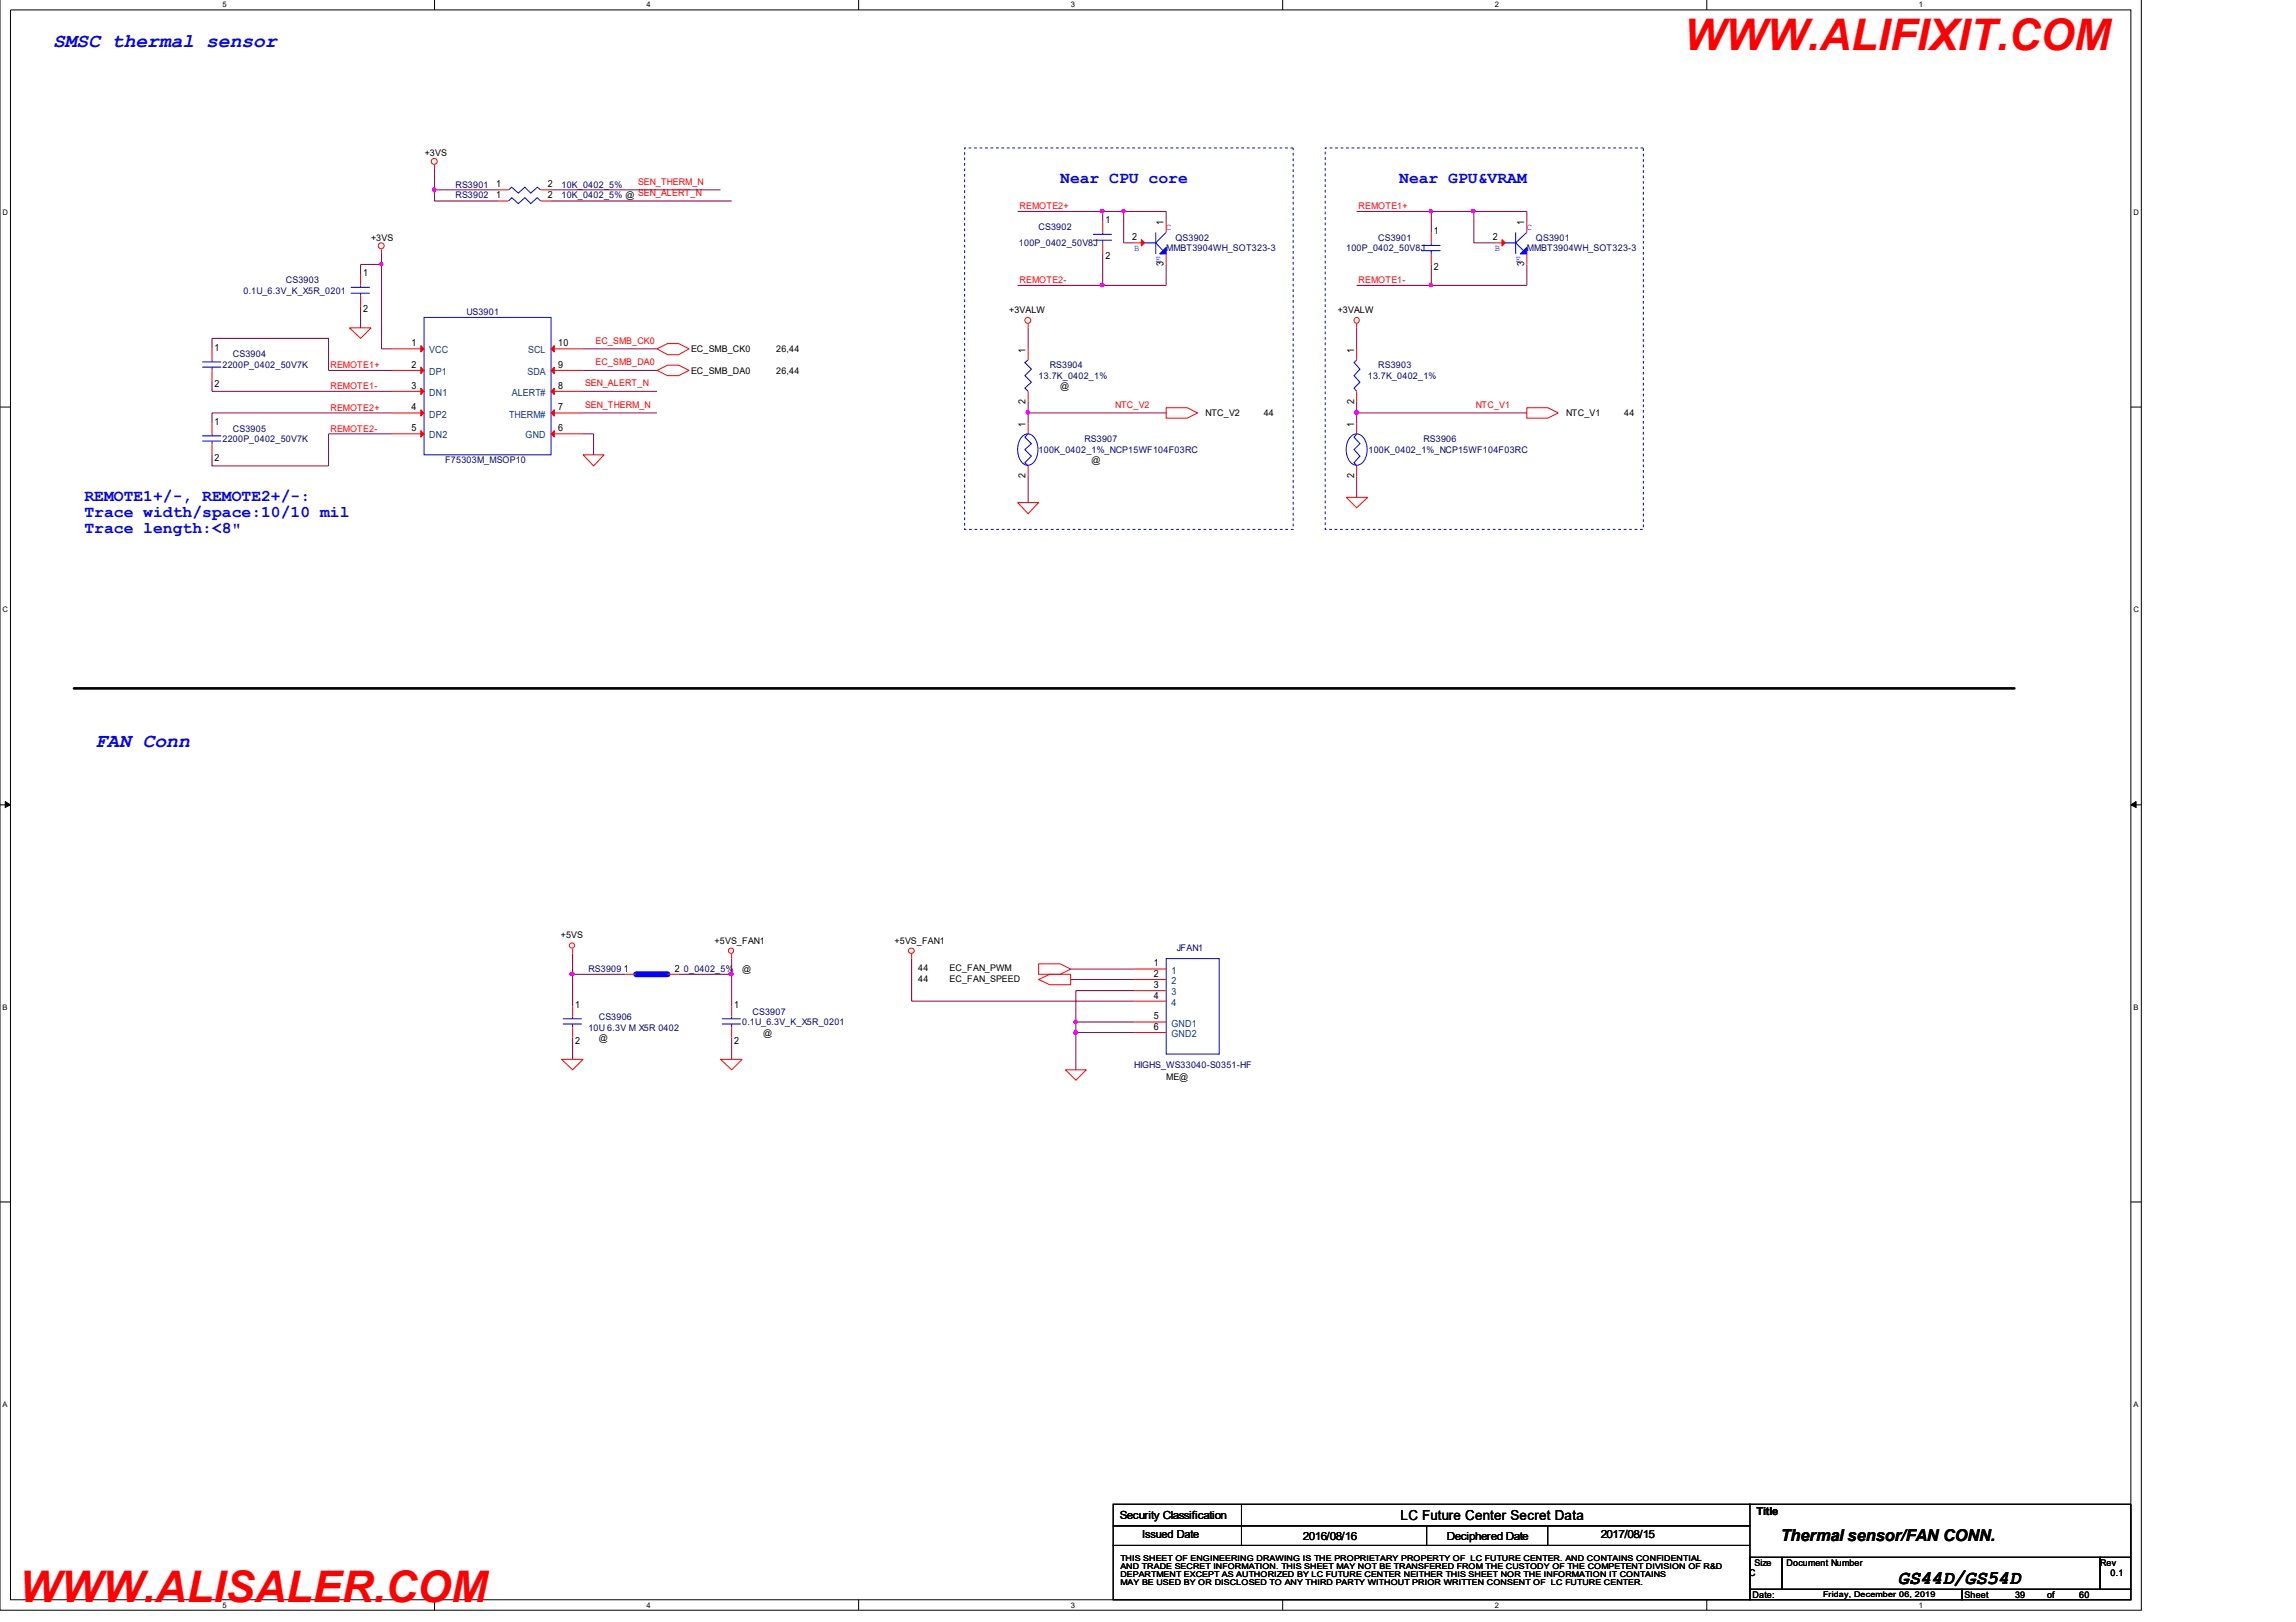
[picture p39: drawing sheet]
<svg xmlns="http://www.w3.org/2000/svg" width="297mm" height="210mm" viewBox="0 0 297 210" stroke-linecap="round" stroke-linejoin="round" font-family="sans-serif">
<defs><g id="words">
<g font-size="5.6" fill="#f00">
<text x="217.9" y="6.4">WWW.ALIFIXIT.COM</text>
<text x="2.5" y="207.3">WWW.ALISALER.COM</text>
</g>
<g font-size="2.5" fill="#00f">
<text x="6.9" y="6.1">SMSC thermal sensor</text>
<text x="12.4" y="96.7">FAN Conn</text>
</g>
<text font-size="2.5" x="245.5" y="205">GS44D/GS54D</text>
<g font-size="2.1" fill="#00f">
<text x="137.2" y="23.6">Near CPU core</text>
<text x="181" y="23.6">Near GPU&amp;VRAM</text>
<text x="10.9" y="64.8">REMOTE1+/-, REMOTE2+/-:</text>
<text x="10.9" y="66.9">Trace width/space:10/10 mil</text>
<text x="10.9" y="69">Trace length:&lt;8&quot;</text>
</g>
<text font-size="2.1" x="230.4" y="199.4">Thermal sensor/FAN CONN.</text>
<text font-size="1.8" x="181.2" y="196.7">LC Future Center Secret Data</text>
<g font-size="1.4">
<text x="144.9" y="196.5">Security Classification</text>
<text x="227.2" y="196.1">Title</text>
<text x="147.7" y="199.1">Issued Date</text>
<text x="168.6" y="199.2">2016/08/16</text>
<text x="187.2" y="199.2">Deciphered Date</text>
<text x="207.1" y="199.1">2017/08/15</text>
</g>
<g font-size="1.3">
<text x="64.2" y="24.2">1</text>
<text x="64.2" y="25.7">1</text>
<text x="70.9" y="24.2">2</text>
<text x="70.9" y="25.7">2</text>
<text x="143" y="28.9">1</text>
<text x="150.5" y="29.1" transform="rotate(-90 150.5 29.1)">1</text>
<text x="197.2" y="29.1" transform="rotate(-90 197.2 29.1)">1</text>
<text x="47" y="35.7">1</text>
<text x="143" y="33.5">2</text>
<text x="146.5" y="31.1">2</text>
<text x="150.5" y="34.5" transform="rotate(-90 150.5 34.5)">3</text>
<text x="185.5" y="30.2">1</text>
<text x="185.5" y="35">2</text>
<text x="193.1" y="31.1">2</text>
<text x="197.2" y="34.5" transform="rotate(-90 197.2 34.5)">3</text>
<text x="47" y="40.4">2</text>
<text x="27.8" y="45.4">1</text>
<text x="53.3" y="44.8">1</text>
<text x="53.3" y="47.6">2</text>
<text x="72.2" y="44.8">10</text>
<text x="72.2" y="47.6">9</text>
<text x="132.7" y="45.6" transform="rotate(-90 132.7 45.6)">1</text>
<text x="175.2" y="45.6" transform="rotate(-90 175.2 45.6)">1</text>
<text x="27.8" y="50.1">2</text>
<text x="53.3" y="50.3">3</text>
<text x="53.3" y="53.1">4</text>
<text x="72.2" y="53.1">7</text>
<text x="72.2" y="50.3">8</text>
<text x="132.7" y="52.3" transform="rotate(-90 132.7 52.3)">2</text>
<text x="175.2" y="52.3" transform="rotate(-90 175.2 52.3)">2</text>
<text x="27.8" y="55">1</text>
<text x="27.8" y="59.6">2</text>
<text x="53.3" y="55.8">5</text>
<text x="72.2" y="55.8">6</text>
<text x="132.7" y="55.2" transform="rotate(-90 132.7 55.2)">1</text>
<text x="175.2" y="55.2" transform="rotate(-90 175.2 55.2)">1</text>
<text x="132.7" y="61.9" transform="rotate(-90 132.7 61.9)">2</text>
<text x="175.2" y="61.9" transform="rotate(-90 175.2 61.9)">2</text>
<text x="80.7" y="125.7">1</text>
<text x="87.3" y="125.7">2</text>
<text x="149.3" y="125.1">1</text>
<text x="74.4" y="130.4">1</text>
<text x="95" y="130.4">1</text>
<text x="149.3" y="126.4">2</text>
<text x="149.3" y="127.9">3</text>
<text x="149.3" y="129.2">4</text>
<text x="149.3" y="131.9">5</text>
<text x="74.4" y="135.1">2</text>
<text x="95" y="135.1">2</text>
<text x="149.3" y="133.3">6</text>
</g>
<g font-size="1.3" fill="#004080">
<text x="55.5" y="45.7">VCC</text>
<text x="68.3" y="45.7">SCL</text>
<text x="55.5" y="48.5">DP1</text>
<text x="55.5" y="51.2">DN1</text>
<text x="66.2" y="51.2">ALERT#</text>
<text x="68.2" y="48.5">SDA</text>
<text x="55.5" y="54">DP2</text>
<text x="55.5" y="56.7">DN2</text>
<text x="65.9" y="54">THERM#</text>
<text x="68" y="56.7">GND</text>
<text x="151.6" y="126">1</text>
<text x="151.6" y="127.4">2</text>
<text x="151.6" y="128.8">3</text>
<text x="151.6" y="130.1">4</text>
<text x="151.6" y="132.9">GND1</text>
<text x="151.6" y="134.2">GND2</text>
</g>
<g font-size="1.2">
<text x="54.9" y="20.2">+3VS</text>
<text x="48" y="31.2">+3VS</text>
<text x="130.6" y="40.5">+3VALW</text>
<text x="173.1" y="40.5">+3VALW</text>
<text x="89.4" y="45.6">EC_SMB_CK0</text>
<text x="100.4" y="45.6">26,44</text>
<text x="89.4" y="48.4">EC_SMB_DA0</text>
<text x="100.4" y="48.4">26,44</text>
<text x="137.2" y="50.4">@</text>
<text x="156" y="53.9">NTC_V2</text>
<text x="163.5" y="53.9">44</text>
<text x="202.6" y="53.9">NTC_V1</text>
<text x="210.1" y="53.9">44</text>
<text x="141.2" y="60">@</text>
<text x="72.6" y="121.4">+5VS</text>
<text x="92.5" y="122.1">+5VS_FAN1</text>
<text x="96" y="125.8">@</text>
<text x="115.7" y="122.1">+5VS_FAN1</text>
<text x="118.8" y="125.7">44</text>
<text x="122.9" y="125.7">EC_FAN_PWM</text>
<text x="118.8" y="127.1">44</text>
<text x="122.9" y="127.1">EC_FAN_SPEED</text>
<text x="77.5" y="134.7">@</text>
<text x="98.7" y="134">@</text>
<text x="150.9" y="139.8">ME@</text>
<text x="226.3" y="204">C</text>
<text x="227" y="202.6">Size</text>
<text x="231.1" y="202.6">Document Number</text>
<text x="271.7" y="202.6">Rev</text>
<text x="273" y="204">0.1</text>
<text x="226.7" y="206.8">Date:</text>
<text x="254.2" y="206.8">Sheet</text>
<text x="260.7" y="206.8">39</text>
<text x="264.8" y="206.8">of</text>
<text x="269" y="206.8">60</text>
</g>
<g font-size="1.2" fill="#f00">
<text x="82.5" y="23.9">SEN_THERM_N</text>
<text x="82.5" y="25.3">SEN_ALERT_N</text>
<text x="131.9" y="27.1">REMOTE2+</text>
<text x="175.8" y="27.1">REMOTE1+</text>
<text x="131.9" y="36.7">REMOTE2-</text>
<text x="175.8" y="36.7">REMOTE1-</text>
<text x="42.8" y="47.7">REMOTE1+</text>
<text x="77" y="47.3">EC_SMB_DA0</text>
<text x="77" y="44.5">EC_SMB_CK0</text>
<text x="42.8" y="50.4">REMOTE1-</text>
<text x="42.8" y="53.2">REMOTE2+</text>
<text x="75.7" y="50">SEN_ALERT_N</text>
<text x="75.7" y="52.8">SEN_THERM_N</text>
<text x="144.3" y="52.8">NTC_V2</text>
<text x="190.9" y="52.8">NTC_V1</text>
<text x="42.8" y="55.9">REMOTE2-</text>
</g>
<g font-size="1.2" fill="#000080">
<text x="58.9" y="24.3">RS3901</text>
<text x="58.9" y="25.7">RS3902</text>
<text x="72.6" y="24.3">10K_0402_5%</text>
<text x="72.6" y="25.7">10K_0402_5% @</text>
<text x="134.4" y="29.8">CS3902</text>
<text x="131.8" y="31.8">100P_0402_50V8J</text>
<text x="150.9" y="32.5">MMBT3904WH_SOT323-3</text>
<text x="152.1" y="31.2">QS3902</text>
<text x="174.2" y="32.5">100P_0402_50V8J</text>
<text x="178.3" y="31.2">CS3901</text>
<text x="197.5" y="32.5">MMBT3904WH_SOT323-3</text>
<text x="198.7" y="31.2">QS3901</text>
<text x="31.5" y="38">0.1U_6.3V_K_X5R_0201</text>
<text x="37" y="36.7">CS3903</text>
<text x="60.4" y="40.8">US3901</text>
<text x="28.8" y="47.7">2200P_0402_50V7K</text>
<text x="30.1" y="46.2">CS3904</text>
<text x="135.8" y="47.7">RS3904</text>
<text x="178.3" y="47.7">RS3903</text>
<text x="134.4" y="49">13.7K_0402_1%</text>
<text x="177" y="49">13.7K_0402_1%</text>
<text x="28.8" y="57.2">2200P_0402_50V7K</text>
<text x="30.1" y="55.9">CS3905</text>
<text x="57.6" y="60">F75303M_MSOP10</text>
<text x="134.4" y="58.6">100K_0402_1%_NCP15WF104F03RC</text>
<text x="140.3" y="57.2">RS3907</text>
<text x="177" y="58.6">100K_0402_1%_NCP15WF104F03RC</text>
<text x="184.1" y="57.2">RS3906</text>
<text x="76.1" y="125.8">RS3909</text>
<text x="88.5" y="125.8">0_0402_5%</text>
<text x="152.2" y="123.1">JFAN1</text>
<text x="97.4" y="131.3">CS3907</text>
<text x="76.1" y="133.4">10U 6.3V M X5R 0402</text>
<text x="77.5" y="132">CS3906</text>
<text x="96" y="132.7">0.1U_6.3V_K_X5R_0201</text>
<text x="146.7" y="138.2">HIGHS_WS33040-S0351-HF</text>
</g>
<g font-size="1.2" fill="#00f">
<text x="150.9" y="29.8">C</text>
<text x="197.5" y="29.8">C</text>
<text x="146.7" y="32.5">B</text>
<text x="149.5" y="34">E</text>
<text x="193.4" y="32.5">B</text>
<text x="196.1" y="34">E</text>
</g>
<g font-size="1">
<text x="28.8" y=".9">5</text>
<text x="83.7" y=".9">4</text>
<text x="138.5" y=".9">3</text>
<text x="193.4" y=".9">2</text>
<text x="248.2" y=".9">1</text>
<text x=".3" y="27.8">D</text>
<text x="276" y="27.8">D</text>
<text x=".3" y="79.2">C</text>
<text x="276" y="79.2">C</text>
<text x=".3" y="130.7">B</text>
<text x="276" y="130.7">B</text>
<text x=".3" y="182">A</text>
<text x="276" y="182">A</text>
<text x="144.9" y="202">THIS SHEET OF ENGINEERING DRAWING IS THE PROPRIETARY PROPERTY OF LC FUTURE CENTER. AND CONTAINS CONFIDENTIAL</text>
<text x="144.9" y="203">AND TRADE SECRET INFORMATION. THIS SHEET MAY NOT BE TRANSFERED FROM THE CUSTODY OF THE COMPETENT DIVISION OF R&amp;D</text>
<text x="28.8" y="208">5</text>
<text x="83.7" y="208">4</text>
<text x="138.5" y="208">3</text>
<text x="144.9" y="204.1">DEPARTMENT EXCEPT AS AUTHORIZED BY LC FUTURE CENTER NEITHER THIS SHEET NOR THE INFORMATION IT CONTAINS</text>
<text x="144.9" y="205.1">MAY BE USED BY OR DISCLOSED TO ANY THIRD PARTY WITHOUT PRIOR WRITTEN CONSENT OF LC FUTURE CENTER.</text>
<text x="193.4" y="208">2</text>
<text x="235.9" y="206.7">Friday, December 06, 2019</text>
<text x="248.2" y="208">1</text>
</g>
</g></defs>
<path d="M0 -.1v208.5h277v-208.5M1.4 1.3h274.3v205.7h-274.3z" fill="none" stroke="#000" stroke-width=".13"/>
<g fill="#fff">
<path d="M28.8 .1h.4v1h-.4z"/>
<path d="M28.8 207.2h.4v1h-.4z"/>
</g>
<path d="M56.2 -.1v1.4M56.2 207v1.4" fill="none" stroke="#000" stroke-width=".13"/>
<g fill="#fff">
<path d="M83.7 .1h.4v1h-.4z"/>
<path d="M83.7 207.2h.4v1h-.4z"/>
</g>
<path d="M111.1 -.1v1.4M111.1 207v1.4" fill="none" stroke="#000" stroke-width=".13"/>
<g fill="#fff">
<path d="M138.5 .1h.4v1h-.4z"/>
<path d="M138.5 207.2h.4v1h-.4z"/>
</g>
<path d="M165.9 -.1v1.4M165.9 207v1.4" fill="none" stroke="#000" stroke-width=".13"/>
<g fill="#fff">
<path d="M193.4 .1h.4v1h-.4z"/>
<path d="M193.4 207.2h.4v1h-.4z"/>
</g>
<path d="M220.8 -.1v1.4M220.8 207v1.4" fill="none" stroke="#000" stroke-width=".13"/>
<g fill="#fff">
<path d="M248.2 .1h.5v1h-.5z"/>
<path d="M248.2 207.2h.5v1h-.5z"/>
<path d="M.3 26.9h.5v1.1h-.5z"/>
<path d="M276 26.9h.5v1.1h-.5z"/>
<path d="M.3 78.3h.5v1h-.5z"/>
<path d="M276 78.3h.5v1h-.5z"/>
</g>
<path d="M0 52.7h1.4M275.7 52.7h1.3" fill="none" stroke="#000" stroke-width=".13"/>
<g fill="#fff">
<path d="M.3 129.8h.5v1h-.5z"/>
<path d="M276 129.8h.5v1h-.5z"/>
</g>
<path d="M0 104.2h1.4M275.7 104.2h1.3" fill="none" stroke="#000" stroke-width=".13"/>
<path d="M.7 103.7l.7 .5-.7 .3zM275.7 104.2l.7-.5v.8z" fill="#000" stroke="#000" stroke-width=".13"/>
<g fill="#fff">
<path d="M.3 181.2h.5v1h-.5z"/>
<path d="M276 181.2h.5v1h-.5z"/>
</g>
<g fill="none" stroke="#000" stroke-width=".13">
<path d="M0 155.5h1.4M275.7 155.5h1.3M144 194.7h82.4v2.8h-82.4zM144 197.5h82.4v2.5h-82.4zM144 200h82.4v7h-82.4zM160.6 194.7v5.3M184.6 197.5v2.5M200.2 197.5v2.5M226.3 194.7h49.4v6.8M226.4 205.7h27.4v1.3h-27.4zM226.4 201.5h4.1v4.2h-4.1zM230.5 201.5h41.2v4.2h-41.2z"/>
<path d="M253.8 205.7h21.9v1.3h-21.9zM271.7 201.5h4v4.2h-4z"/>
</g>
<path d="M124.8 19.1h42.5v49.4h-42.5zM171.5 19.1h41.1v49.4h-41.1z" fill="none" stroke="#00f" stroke-width=".13" stroke-dasharray=".4 .4 .4 .4 .4 .4 .4 .4" stroke-linecap="butt"/>
<path d="M9.6 89.1h251" fill="none" stroke="#000" stroke-width=".34"/>
<g fill="none" stroke="#f00" stroke-width=".13">
<path d="M46.7 35.6v1.3M46.7 38.3v1.4M49.4 32.3v.6M56.2 21.4v.5M64.4 24.6h1.4M64.4 26h1.4M69.9 24.6h1.4M69.9 26h1.4M142.7 28.7v1.4M142.7 31.4v1.5M146.7 31.4h1.4M150.9 32.9v1.3"/>
<path d="M150.9 28.7v1.4M185.2 30.1v1.3M185.2 32.9v1.3M193.4 31.4h1.3M197.5 32.9v1.3M197.5 28.7v1.4M27.4 45.1v1.5M27.4 47.9v1.4M27.4 54.8v1.3M27.4 57.5v1.4M45.2 42.4h2.8l-1.3 1.4zM50.7 45.1h4.2"/>
<path d="M50.7 47.9h4.2M50.7 50.6h4.2M50.7 53.4h4.2M50.7 56.1h4.2M71.3 56.1h4.1M71.3 53.4h4.1M71.3 50.6h4.1M71.3 47.9h4.1M71.3 45.1h4.1M75.4 58.9h2.7l-1.3 1.4zM85 45.1l1.4-.6h1.4l1.4 .6-1.4 .8h-1.4zM85 47.9l1.4-.6h1.4l1.4 .6-1.4 .7h-1.4z"/>
<path d="M133 41.9v.5M133 54.8v1.3M133 45.1v1.5M133 50.6v1.4M150.9 52.8h2.7l1.3 .6-1.3 .7h-2.7zM175.5 41.9v.5M175.5 45.1v1.5M175.5 50.6v1.4M175.5 54.8v1.3M197.5 52.8h2.7l1.4 .6-1.4 .7h-2.7zM131.7 65h2.7l-1.4 1.5zM133 60.3v1.4"/>
<path d="M174.2 64.4h2.8l-1.5 1.3zM175.5 60.3v1.4M72.6 137.1h2.8l-1.3 1.3zM74.1 122.8v.6M74.1 130.2v1.4M74.1 132.9v1.4M80.9 126.1h1.4M86.4 126.1h1.4M93.2 137.1h2.8l-1.3 1.3zM94.7 123.5v.6M94.7 130.2v1.4M94.7 132.9v1.4"/>
<path d="M117.9 123.5v.6M134.4 124.7h2.8l1.3 .7-1.3 .7h-2.8zM134.4 126.8l1.4-.7h2.7v1.3h-2.7zM137.8 138.4h2.7l-1.3 1.4zM146.7 125.4h4.2M146.7 126.8h4.2M146.7 128.2h4.2M146.7 129.6h4.2M146.7 132.3h4.2M146.7 133.6h4.2"/>
<circle cx="49.3" cy="31.8" r=".38"/>
<circle cx="56.2" cy="20.9" r=".38"/>
<circle cx="133" cy="41.5" r=".38"/>
<circle cx="175.5" cy="41.5" r=".36"/>
<circle cx="74" cy="122.4" r=".34"/>
<circle cx="94.6" cy="123" r=".34"/>
<circle cx="117.9" cy="123" r=".36"/>
</g>
<g fill="none" stroke="#00f" stroke-width=".13">
<path d="M45.4 37.9h2.4M45.4 37.2h2.4M46.7 36.9v.3M46.7 37.9v.4M65.8 24.6l.4-.4 .9 .8 .8-.8 .8 .8 .8-.8 .4 .4M65.8 26l.4-.4 .9 .7 .8-.7 .8 .7 .8-.7 .4 .4M141.4 31.1h2.4M141.4 30.3h2.4M142.7 30.1v.2M142.7 31.1v.3M148.1 31.4h1.4M149.5 30.1v2.8"/>
<path d="M150.9 30.1l-1.4 1.3 1 1M183.9 32.4h2.5M183.9 31.8h2.5M185.2 31.4v.4M185.2 32.4v.5M194.7 31.4h1.4M196.1 30.1v2.8M197.5 30.1l-1.4 1.3 1 1M26.2 47.5h2.4M26.2 46.8h2.4M26.2 57.1h2.4M26.2 56.4h2.4"/>
<path d="M27.4 46.6v.2M27.4 47.5v.4M27.4 56.1v.3M27.4 57.1v.4M54.9 41.1h16.4v17.8h-16.4zM132.3 56.4a1.1 1.1 0 0 1 1.8 .8 2.52 2.52 0 0 1-.8 2.9 1.14 1.14 0 0 1-1.5-.9 2.72 2.72 0 0 1 .5-2.8zM133 56.1l-.4 .5 .8 .8-.8 .8 .8 .8-.8 .9 .4 .4M133 46.6l-.4 .3 .8 .9-.8 .8 .8 .9-.8 .7 .4 .4M174.8 56.4a1.15 1.15 0 0 1 1.9 .8 2.48 2.48 0 0 1-.8 2.9 1.19 1.19 0 0 1-1.6-.9 2.66 2.66 0 0 1 .5-2.8zM175.5 46.6l-.3 .3 .7 .9-.7 .8 .7 .9-.7 .7 .3 .4M175.5 56.1l-.3 .5 .7 .8-.7 .8 .7 .8-.7 .9 .3 .4M72.8 132.5h2.5"/>
<path d="M72.8 131.8h2.5M74.1 131.6v.2M74.1 132.5v.4M93.4 132.5h2.4M93.4 131.8h2.4M94.7 131.6v.2M94.7 132.5v.4M150.9 124.1h6.8v12.3h-6.8z"/>
</g>
<g fill="#00f" stroke="#00f" stroke-width=".13">
<path d="M150.5 32.4l.4-.4v.9h-.9z" fill-rule="evenodd"/>
<path d="M197.1 32.4l.4-.4v.9h-.8z" fill-rule="evenodd"/>
</g>
<g fill="#f00" stroke="#f00" stroke-width=".13">
<path d="M147.7 31l.4 .4-.4 .4z"/>
<path d="M194.3 31l.4 .4-.4 .4z"/>
<path d="M54.4 44.7l.5 .4-.5 .5z"/>
<path d="M54.4 47.5l.5 .4-.5 .5z"/>
<path d="M54.4 50.2l.5 .4-.5 .5z"/>
<path d="M54.4 53l.5 .4-.5 .5z"/>
<path d="M54.4 55.7l.5 .4-.5 .5z"/>
<path d="M71.3 56.1l.4-.4v.9z"/>
<path d="M71.3 53.4l.4-.4v.9z"/>
<path d="M71.3 50.6l.4-.4v.9z"/>
<path d="M71.3 47.9l.4-.4v.9z"/>
<path d="M71.3 45.1l.4-.4v.9z"/>
</g>
<path d="M82.3 126.1h4.1" fill="none" stroke="#00f" stroke-width=".76"/>
<g fill="none" stroke="#800040" stroke-width=".13">
<path d="M46.7 39.7v2.7M49.4 34.2h-2.7v1.4M49.4 32.9v1.3M49.4 34.2v10.9h1.3M56.2 24.6h8.2M56.2 24.6v1.4h8.2M56.2 21.9v2.7M71.3 24.6h21.9M71.3 26h23.4M131.7 27.4h11M142.7 27.4h2.7v4h1.3M142.7 32.9v4"/>
<path d="M142.7 27.4v1.3M145.4 27.4h5.5v1.3M150.9 34.2v2.7h-19.2M175.5 27.4h9.7M175.5 36.9h9.7M185.2 27.4h5.5M185.2 27.4v2.7M185.2 34.2v2.7M190.7 27.4v4h2.7M190.7 27.4h6.8v1.3M197.5 34.2v2.7h-12.3M27.4 45.1v-1.3h15.1v4.1h8.2"/>
<path d="M27.4 49.3v1.3h23.3M50.7 53.4h-23.3v1.4M50.7 56.1h-8.2v4.2h-15.1v-1.4M75.4 56.1h1.4v2.8M75.4 47.9h9.6M75.4 45.1h9.6M75.4 50.6h9.6M75.4 53.4h9.6M133 53.4h17.9M133 53.4v1.4M133 42.4v2.7M133 52v1.4"/>
<path d="M175.5 53.4h22M175.5 42.4v2.7M175.5 52v1.4M175.5 53.4v1.4M133 61.7v3.3M175.5 61.7v2.7M74.1 123.4v2.7M74.1 126.1v4.1M74.1 134.3v2.8M74.1 126.1h6.8M87.8 126.1h6.9v4.1M94.7 134.3v2.8"/>
<path d="M94.7 124.1v2M117.9 124.1v5.5h28.8M138.5 126.8h8.2M138.5 125.4h8.2M139.2 132.3v1.3M139.2 133.6v4.8M139.2 132.3h7.5M139.2 133.6h7.5M146.7 128.2h-7.5v4.1"/>
</g>
<g fill="#f0f" stroke="#f0f" stroke-width=".13">
<path d="M142.4 36.7h.4v.2v.1h-.4l-.1-.1z" fill-rule="evenodd"/>
<path d="M142.4 27.2h.4v.1v.2h-.4l-.1-.2z" fill-rule="evenodd"/>
<path d="M94.4 125.9h.4v.1v.2h-.4l-.1-.2z" fill-rule="evenodd"/>
<path d="M73.8 125.9h.4l.1 .1-.1 .2h-.4l-.1-.2z" fill-rule="evenodd"/>
<path d="M190.4 27.2h.4v.1v.2h-.4l-.1-.2z" fill-rule="evenodd"/>
<path d="M142.4 36.7h.4v.2v.1h-.4l-.1-.1z" fill-rule="evenodd"/>
<path d="M142.4 27.2h.4v.1v.2h-.4l-.1-.2z" fill-rule="evenodd"/>
<path d="M94.4 125.9h.4v.1v.2h-.4l-.1-.2z" fill-rule="evenodd"/>
<path d="M73.8 125.9h.4l.1 .1-.1 .2h-.4l-.1-.2z" fill-rule="evenodd"/>
<path d="M190.4 27.2h.4v.1v.2h-.4l-.1-.2z" fill-rule="evenodd"/>
<circle cx="145.3" cy="27.3" r=".21"/>
<circle cx="132.9" cy="53.3" r=".24"/>
<circle cx="49.3" cy="34.2" r=".21"/>
<circle cx="56.2" cy="24.5" r=".24"/>
<circle cx="139.1" cy="132.2" r=".21"/>
<circle cx="139.1" cy="133.6" r=".24"/>
<circle cx="185.1" cy="27.3" r=".21"/>
<circle cx="185.1" cy="36.9" r=".21"/>
<circle cx="175.5" cy="53.4" r=".25"/>
</g>
<use href="#words"/>
</svg>
